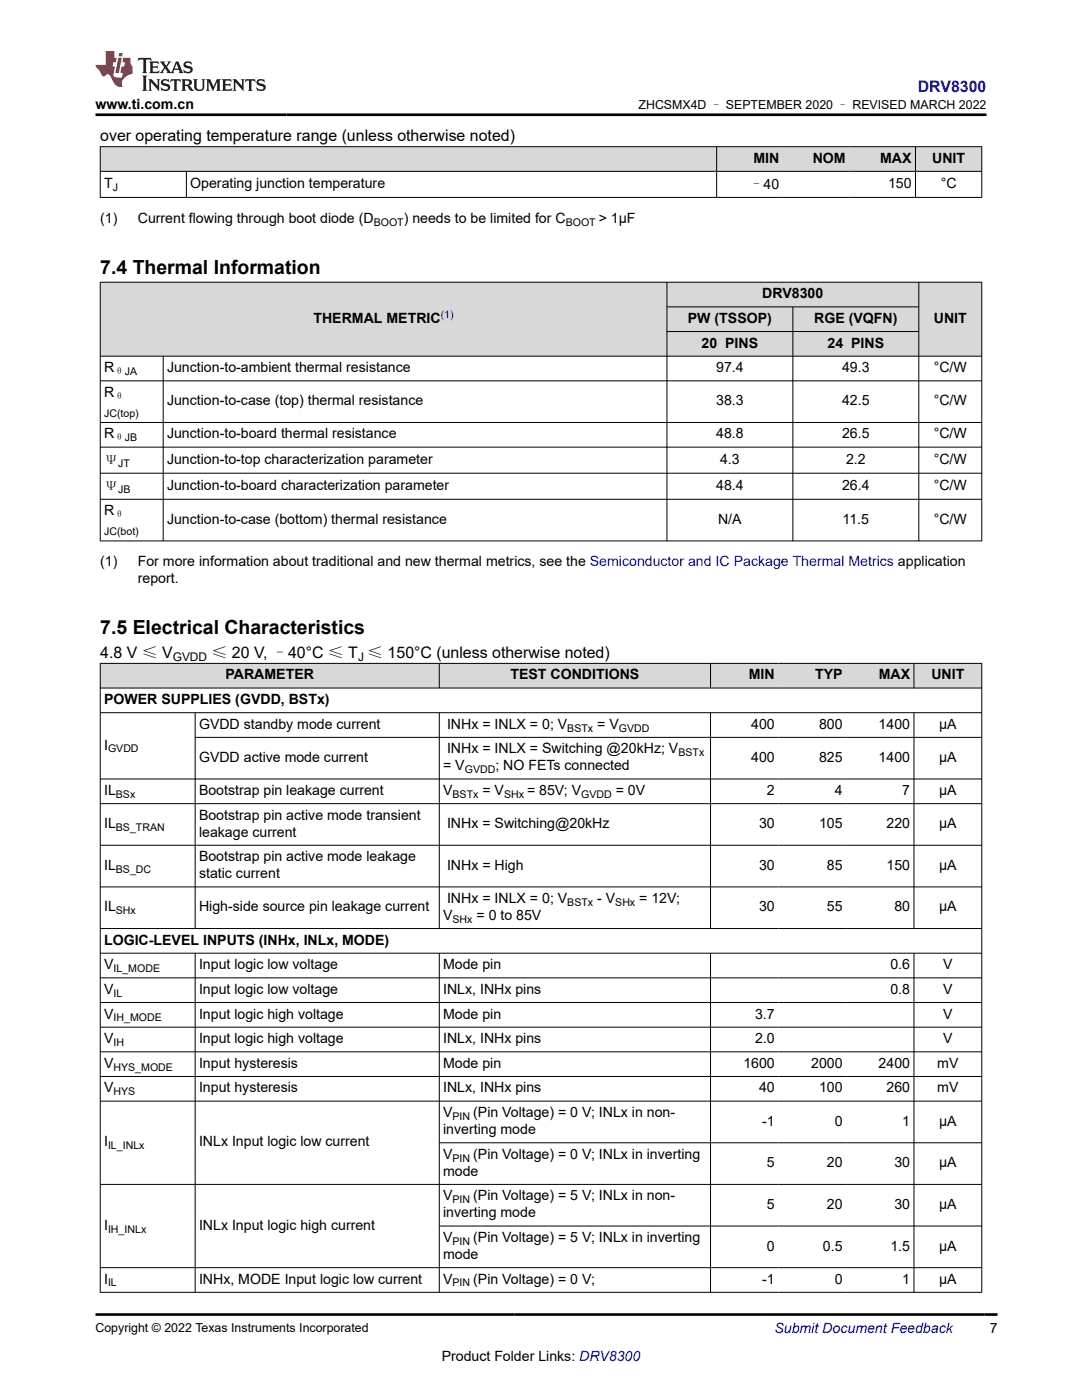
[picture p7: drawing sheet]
<svg xmlns="http://www.w3.org/2000/svg" width="216mm" height="279mm" viewBox="0 0 216 279" stroke-linecap="round" stroke-linejoin="round" font-family="sans-serif">
<defs><g id="words">
<g font-size="3.9">
<text x="20" y="54.6">7.4 Thermal Information</text>
<text x="20" y="126.5">7.5 Electrical Characteristics</text>
</g>
<text font-size="3.2" fill="#00f" x="183.1" y="18.3">DRV8300</text>
<g font-size="3.2">
<text x="20" y="28.1">over operating temperature range (unless otherwise noted)</text>
<text x="20" y="131.2">4.8 V ≤ V</text>
<text x="42.2" y="131.2">≤ 20 V, –40°C ≤ T ≤ 150°C (unless otherwise noted)</text>
</g>
<g font-size="2.8">
<text x="19" y="21.7">www.ti.com.cn</text>
<text x="150.3" y="32.5">MIN</text>
<text x="162.2" y="32.5">NOM</text>
<text x="175.6" y="32.5">MAX</text>
<text x="186" y="32.5">UNIT</text>
<text x="20.8" y="37.5">T</text>
<text x="38" y="37.5">Operating junction temperature</text>
<text x="149.6" y="37.7">–40</text>
<text x="177.2" y="37.5">150</text>
<text x="187.7" y="37.5">°C</text>
<text x="20" y="44.5">(1)</text>
<text x="27.5" y="44.5">Current flowing through boot diode (D</text>
<text x="80.6" y="44.5">) needs to be limited for C</text>
<text x="119.5" y="44.5">&gt; 1µF</text>
<text x="152.1" y="59.5">DRV8300</text>
<text x="62.5" y="64.4">THERMAL METRIC</text>
<text x="137.3" y="64.4">PW (TSSOP)</text>
<text x="162.5" y="64.4">RGE (VQFN)</text>
<text x="186.3" y="64.4">UNIT</text>
<text x="140" y="69.4">20 PINS</text>
<text x="165.1" y="69.4">24 PINS</text>
<text x="20.8" y="74.3">R</text>
<text x="33.3" y="74.3">Junction-to-ambient thermal resistance</text>
<text x="142.9" y="74.3">97.4</text>
<text x="168" y="74.3">49.3</text>
<text x="186.3" y="74.3">°C/W</text>
<text x="20.8" y="79.2">R</text>
<text x="33.3" y="80.9">Junction-to-case (top) thermal resistance</text>
<text x="142.9" y="80.9">38.3</text>
<text x="168" y="80.9">42.5</text>
<text x="186.3" y="80.9">°C/W</text>
<text x="20.8" y="87.5">R</text>
<text x="33.3" y="87.5">Junction-to-board thermal resistance</text>
<text x="142.9" y="87.5">48.8</text>
<text x="168" y="87.5">26.5</text>
<text x="186.3" y="87.5">°C/W</text>
<text x="20.8" y="92.7">Ψ</text>
<text x="33.3" y="92.6">Junction-to-top characterization parameter</text>
<text x="143.7" y="92.6">4.3</text>
<text x="168.8" y="92.6">2.2</text>
<text x="186.3" y="92.6">°C/W</text>
<text x="20.8" y="97.9">Ψ</text>
<text x="33.3" y="97.8">Junction-to-board characterization parameter</text>
<text x="142.9" y="97.8">48.4</text>
<text x="168" y="97.8">26.4</text>
<text x="186.3" y="97.8">°C/W</text>
<text x="20.8" y="102.8">R</text>
<text x="33.3" y="104.5">Junction-to-case (bottom) thermal resistance</text>
<text x="143.3" y="104.5">N/A</text>
<text x="168.1" y="104.5">11.5</text>
<text x="186.3" y="104.5">°C/W</text>
<text x="20" y="113">(1)</text>
<text x="27.5" y="113">For more information about traditional and new thermal metrics, see the Semiconductor and IC Package Thermal Metrics application</text>
<text x="27.5" y="116.4">report.</text>
<text x="45" y="135.6">PARAMETER</text>
<text x="101.9" y="135.6">TEST CONDITIONS</text>
<text x="149.4" y="135.6">MIN</text>
<text x="162.6" y="135.6">TYP</text>
<text x="175.3" y="135.6">MAX</text>
<text x="185.8" y="135.6">UNIT</text>
<text x="20.8" y="140.5">POWER SUPPLIES (GVDD, BSTx)</text>
<text x="20.8" y="149.6">I</text>
<text x="39.7" y="145.4">GVDD standby mode current</text>
<text x="89.2" y="145.4">INHx = INLX = 0; V</text>
<text x="119.2" y="145.4">= V</text>
<text x="149.9" y="145.4">400</text>
<text x="163.4" y="145.4">800</text>
<text x="175.3" y="145.4">1400</text>
<text x="187.4" y="145.4">µA</text>
<text x="39.7" y="152">GVDD active mode current</text>
<text x="88.4" y="153.7">= V</text>
<text x="89.2" y="150.3">INHx = INLX = Switching @20kHz; V</text>
<text x="98.9" y="153.7">; NO FETs connected</text>
<text x="149.9" y="152">400</text>
<text x="163.4" y="152">825</text>
<text x="175.3" y="152">1400</text>
<text x="187.4" y="152">µA</text>
<text x="20.8" y="158.7">IL</text>
<text x="39.7" y="158.7">Bootstrap pin leakage current</text>
<text x="88.4" y="158.7">V</text>
<text x="96.3" y="158.7">= V</text>
<text x="105.2" y="158.7">= 85V; V</text>
<text x="122.9" y="158.7">= 0V</text>
<text x="153" y="158.7">2</text>
<text x="166.6" y="158.7">4</text>
<text x="180" y="158.7">7</text>
<text x="187.4" y="158.7">µA</text>
<text x="20.8" y="165.3">IL</text>
<text x="39.7" y="163.6">Bootstrap pin active mode transient</text>
<text x="39.7" y="167">leakage current</text>
<text x="89.2" y="165.3">INHx = Switching@20kHz</text>
<text x="151.5" y="165.3">30</text>
<text x="163.4" y="165.3">105</text>
<text x="176.9" y="165.3">220</text>
<text x="187.4" y="165.3">µA</text>
<text x="20.8" y="173.6">IL</text>
<text x="39.7" y="171.9">Bootstrap pin active mode leakage</text>
<text x="89.2" y="173.6">INHx = High</text>
<text x="151.5" y="173.6">30</text>
<text x="165" y="173.6">85</text>
<text x="176.9" y="173.6">150</text>
<text x="187.4" y="173.6">µA</text>
<text x="39.7" y="175.3">static current</text>
<text x="20.8" y="181.9">IL</text>
<text x="39.7" y="181.9">High-side source pin leakage current</text>
<text x="88.4" y="183.6">V</text>
<text x="89.2" y="180.2">INHx = INLX = 0; V</text>
<text x="95.1" y="183.6">= 0 to 85V</text>
<text x="119.2" y="180.2">- V</text>
<text x="127.6" y="180.2">= 12V;</text>
<text x="151.5" y="181.9">30</text>
<text x="165" y="181.9">55</text>
<text x="178.5" y="181.9">80</text>
<text x="187.4" y="181.9">µA</text>
<text x="20.8" y="188.5">LOGIC-LEVEL INPUTS (INHx, INLx, MODE)</text>
<text x="20.8" y="193.4">V</text>
<text x="39.7" y="193.4">Input logic low voltage</text>
<text x="88.4" y="193.4">Mode pin</text>
<text x="177.7" y="193.4">0.6</text>
<text x="188.2" y="193.4">V</text>
<text x="20.8" y="198.3">V</text>
<text x="20.8" y="203.3">V</text>
<text x="39.7" y="198.3">Input logic low voltage</text>
<text x="39.7" y="203.3">Input logic high voltage</text>
<text x="88.4" y="198.3">INLx, INHx pins</text>
<text x="88.4" y="203.3">Mode pin</text>
<text x="150.7" y="203.3">3.7</text>
<text x="177.7" y="198.3">0.8</text>
<text x="188.2" y="198.3">V</text>
<text x="188.2" y="203.3">V</text>
<text x="20.8" y="208.2">V</text>
<text x="39.7" y="208.2">Input logic high voltage</text>
<text x="88.4" y="208.2">INLx, INHx pins</text>
<text x="150.7" y="208.2">2.0</text>
<text x="188.2" y="208.2">V</text>
<text x="20.8" y="213.1">V</text>
<text x="39.7" y="213.1">Input hysteresis</text>
<text x="88.4" y="213.1">Mode pin</text>
<text x="148.3" y="213.1">1600</text>
<text x="161.9" y="213.1">2000</text>
<text x="175.3" y="213.1">2400</text>
<text x="187" y="213.1">mV</text>
<text x="20.8" y="218">V</text>
<text x="39.7" y="218">Input hysteresis</text>
<text x="88.4" y="218">INLx, INHx pins</text>
<text x="151.5" y="218">40</text>
<text x="163.4" y="218">100</text>
<text x="176.9" y="218">260</text>
<text x="187" y="218">mV</text>
<text x="88.4" y="226.3">inverting mode</text>
<text x="88.4" y="222.9">V</text>
<text x="94.4" y="222.9">(Pin Voltage) = 0 V; INLx in non-</text>
<text x="152.1" y="224.6">-1</text>
<text x="166.6" y="224.6">0</text>
<text x="180" y="224.6">1</text>
<text x="187.4" y="224.6">µA</text>
<text x="20.8" y="228.8">I</text>
<text x="39.7" y="228.8">INLx Input logic low current</text>
<text x="88.4" y="231.3">V</text>
<text x="94.4" y="231.3">(Pin Voltage) = 0 V; INLx in inverting</text>
<text x="153" y="233">5</text>
<text x="165" y="233">20</text>
<text x="178.5" y="233">30</text>
<text x="187.4" y="233">µA</text>
<text x="88.4" y="234.6">mode</text>
<text x="88.4" y="239.6">V</text>
<text x="94.4" y="239.6">(Pin Voltage) = 5 V; INLx in non-</text>
<text x="20.8" y="245.4">I</text>
<text x="39.7" y="245.4">INLx Input logic high current</text>
<text x="88.4" y="243">inverting mode</text>
<text x="153" y="241.3">5</text>
<text x="165" y="241.3">20</text>
<text x="178.5" y="241.3">30</text>
<text x="187.4" y="241.3">µA</text>
<text x="88.4" y="251.3">mode</text>
<text x="88.4" y="247.9">V</text>
<text x="94.4" y="247.9">(Pin Voltage) = 5 V; INLx in inverting</text>
<text x="153" y="249.6">0</text>
<text x="164.2" y="249.6">0.5</text>
<text x="177.7" y="249.6">1.5</text>
<text x="187.4" y="249.6">µA</text>
<text x="20.8" y="256.2">I</text>
<text x="39.7" y="256.2">INHx, MODE Input logic low current</text>
<text x="88.4" y="256.2">V</text>
<text x="94.4" y="256.2">(Pin Voltage) = 0 V;</text>
<text x="152.1" y="256.2">-1</text>
<text x="166.6" y="256.2">0</text>
<text x="180" y="256.2">1</text>
<text x="187.4" y="256.2">µA</text>
<text x="197.5" y="266.1">7</text>
<text x="88.1" y="271.7">Product Folder Links: DRV8300</text>
</g>
<text font-size="2.8" fill="#00f" x="154.5" y="266.1">Submit Document Feedback</text>
<g font-size="2.5">
<text x="127.4" y="21.8">ZHCSMX4D – SEPTEMBER 2020 – REVISED MARCH 2022</text>
<text x="19" y="265.8">Copyright © 2022 Texas Instruments Incorporated</text>
</g>
<g font-size="2.4">
<text x="34.5" y="131.9">GVDD</text>
<text x="71.4" y="131.9">J</text>
</g>
<g font-size="2.1">
<text x="22.5" y="38.1">J</text>
<text x="74.6" y="45">BOOT</text>
<text x="112.9" y="45">BOOT</text>
<text x="22.8" y="74.8">θJA</text>
<text x="20.8" y="83.1">JC(top)</text>
<text x="22.8" y="79.8">θ</text>
<text x="22.8" y="88.1">θJB</text>
<text x="23.6" y="93.3">JT</text>
<text x="23.6" y="98.5">JB</text>
<text x="20.8" y="106.8">JC(bot)</text>
<text x="22.8" y="103.4">θ</text>
<text x="113.2" y="146">BSTx</text>
<text x="123.5" y="146">GVDD</text>
<text x="21.6" y="150.1">GVDD</text>
<text x="92.7" y="154.3">GVDD</text>
<text x="135.4" y="150.9">BSTx</text>
<text x="23.1" y="159.2">BSx</text>
<text x="90.3" y="159.2">BSTx</text>
<text x="100.6" y="159.2">SHx</text>
<text x="116" y="159.2">GVDD</text>
<text x="23.1" y="165.8">BS_TRAN</text>
<text x="23.1" y="174.1">BS_DC</text>
<text x="23.1" y="182.5">SHx</text>
<text x="90.3" y="184.1">SHx</text>
<text x="113.2" y="180.8">BSTx</text>
<text x="122.8" y="180.8">SHx</text>
<text x="22.6" y="194">IL_MODE</text>
<text x="22.6" y="198.9">IL</text>
<text x="22.6" y="203.8">IH_MODE</text>
<text x="22.6" y="208.8">IH</text>
<text x="22.6" y="213.7">HYS_MODE</text>
<text x="22.6" y="218.6">HYS</text>
<text x="90.3" y="223.5">PIN</text>
<text x="21.6" y="229.4">IL_INLx</text>
<text x="90.3" y="231.8">PIN</text>
<text x="21.6" y="246">IH_INLx</text>
<text x="90.3" y="240.1">PIN</text>
<text x="90.3" y="248.4">PIN</text>
<text x="21.6" y="256.7">IL</text>
<text x="90.3" y="256.7">PIN</text>
</g>
<text font-size="2.1" fill="#00f" x="87.9" y="63.5">(1)</text>
</g></defs>
<g fill="#d8d8d8">
<path d="M20 29.3h175.9v4.9h-175.9z" fill-rule="evenodd"/>
<path d="M20.1 29.3h122.8v4.8h-122.8z" fill-rule="evenodd"/>
<path d="M143.1 29.3h13.1v4.8h-13.1z" fill-rule="evenodd"/>
<path d="M156.2 29.3h13.2v4.8h-13.2z" fill-rule="evenodd"/>
<path d="M169.4 29.3h13.2v4.8h-13.2z" fill-rule="evenodd"/>
<path d="M182.7 29.3h13.1v4.8h-13.1z" fill-rule="evenodd"/>
</g>
<path d="M19.9 29.3h176.1M19.9 34.2h176.1M19.9 39.4h176.1M20 29.2v10.3M37.2 34.2v5.3M143 29.2v10.3M182.7 29.2v10.3M195.9 29.2v10.3" fill="none" stroke="#000" stroke-width=".2"/>
<g fill="#d8d8d8">
<path d="M20 56.3h175.9v4.9h-175.9z" fill-rule="evenodd"/>
<path d="M20.1 56.4h112.9v14.6h-112.9z" fill-rule="evenodd"/>
<path d="M133.1 56.4h50.2v4.8h-50.2z" fill-rule="evenodd"/>
<path d="M183.4 56.4h12.4v14.6h-12.4z" fill-rule="evenodd"/>
<path d="M133.1 61.3h25v4.8h-25z" fill-rule="evenodd"/>
<path d="M158.3 61.3h25v4.8h-25z" fill-rule="evenodd"/>
<path d="M133.1 66.2h25v4.8h-25z" fill-rule="evenodd"/>
<path d="M158.3 66.2h25v4.8h-25z" fill-rule="evenodd"/>
</g>
<g fill="none" stroke="#000" stroke-width=".2">
<path d="M19.9 56.3h176.1M20 56.3v51.7M133.1 56.3v51.7M183.3 56.3v51.7M195.9 56.3v51.7M19.9 71.1h176.1M19.9 76h176.1M32.6 71.1v36.9M133.1 61.2h50.3M133.1 66.2h50.3M158.2 61.2v46.8M19.9 84.3h176.1"/>
<path d="M19.9 89.2h176.1M19.9 94.4h176.1M19.9 99.6h176.1M19.9 108h176.1"/>
</g>
<g fill="#d8d8d8">
<path d="M20 132.4h175.9v4.9h-175.9z" fill-rule="evenodd"/>
<path d="M20.1 132.5h67.5v4.8h-67.5z" fill-rule="evenodd"/>
<path d="M87.7 132.5h54v4.8h-54z" fill-rule="evenodd"/>
<path d="M141.8 132.5h13.5v4.8h-13.5z" fill-rule="evenodd"/>
<path d="M155.3 132.5h13.5v4.8h-13.5z" fill-rule="evenodd"/>
<path d="M168.8 132.5h13.5v4.8h-13.5z" fill-rule="evenodd"/>
<path d="M182.4 132.5h13.4v4.8h-13.4z" fill-rule="evenodd"/>
</g>
<g fill="none" stroke="#000" stroke-width=".2">
<path d="M19.9 132.4h176.1M19.9 137.3h176.1M20 132.3v125.7M87.7 132.3v5.1M141.8 132.3v5.1M182.4 132.3v5.1M195.9 132.3v125.7M19.9 142.2h176.1M38.9 142.2v43.2M38.9 147.2h157.1M87.7 142.2v43.2M141.8 142.2v43.2"/>
<path d="M182.4 142.2v43.2M196 155.5h-176.1M19.9 160.4h176.1M19.9 168.7h176.1M19.9 177h176.1M19.9 185.3h176.1M19.9 190.2h176.1M19.9 195.2h176.1M38.9 190.2v67.8M87.7 190.2v67.8M141.8 190.2v67.8M182.4 190.2v67.8"/>
<path d="M19.9 200.1h176.1M19.9 205h176.1M19.9 209.9h176.1M19.9 214.8h176.1M19.9 219.8h176.1M87.7 228.1h108.3M196 236.4h-176.1M19.9 253h176.1M19.9 257.9h176.1M87.7 244.7h108.3"/>
</g>
<path d="M27.7 11.6l-.2 .5 .5-.2h.6v.1v2.2l-.2 .4h1l-.2-.4v-2.2v-.1h.5l.5 .2-.1-.5zM29.8 12.3l.2 .4v1.5l-.2 .4h1.9l.1-.6a1.08 1.08 0 0 1-1.3 .2v-.7h.6l.4 .2v-.7l-.4 .2h-.6v-.5l.2-.2a1 1 0 0 1 1 .3l-.1-.5zM31.8 12.3l1 1.1-1 1.2h.9l-.2-.2 .4-.8 .5 .8-.2 .2h1.6l-.2-.2 .1-.5h1l.1 .5-.1 .2h.9l-.2-.3-.8-2h-.5l-1 2.2-.8-1.1 .9-1.1h-.8l.2 .2-.5 .6-.3-.6 .1-.2zM35.2 12.7l.4 1h-.8zM36.8 12.4a.65 .65 0 0 0-.2 .7 .65 .65 0 0 0 .6 .5l.7 .1 .1 .3a.79 .79 0 0 1-.7 .4 .79 .79 0 0 1-.7-.5l.1 .7 .2-.1a.93 .93 0 0 0 1.1 .1 .93 .93 0 0 0 .4-1 1.46 1.46 0 0 0-1.2-.6l-.1-.3a1.09 1.09 0 0 1 1.2 .2l-.2-.6-.1 .1-.6-.2zM28.4 15.1l.2 .4v2.2l-.2 .4h1l-.2-.4v-2.2l.2-.4zM29.6 15.8l.2 .4v1.5l-.2 .4h.8l-.3-.4v-1.3l1.7 1.8v-2l.2-.4h-.8l.2 .2 .1 1.1-1.2-1.3zM32.3 15.9a.65 .65 0 0 0-.2 .8 .65 .65 0 0 0 .7 .4l.6 .2 .1 .2a.79 .79 0 0 1-.7 .4 .79 .79 0 0 1-.7-.5l.1 .7 .2-.1a.93 .93 0 0 0 1.1 .1 .93 .93 0 0 0 .4-.9 1.46 1.46 0 0 0-1.2-.6l-.1-.4a1.09 1.09 0 0 1 1.2 .2l-.2-.6-.1 .1-.6-.1zM34.1 15.8l-.1 .6a.63 .63 0 0 1 .7-.3l.1 1.6-.3 .4h1l-.2-.4v-1.6a.66 .66 0 0 1 .8 .3l-.1-.6zM36.2 15.8l.2 .4v1.5l-.2 .4h.9l-.2-.2v-.7h.5l.1 .2a.79 .79 0 0 0 1.2 .6l-1-.9a.61 .61 0 0 0 .6-.6 .61 .61 0 0 0-.5-.7zM36.9 16.1h.2a.47 .47 0 0 1 .5 .1 .47 .47 0 0 1 .1 .5l-.2 .1-.6 .1zM38.5 15.8l.2 .2a2.27 2.27 0 0 0 .4 2 1.04 1.04 0 0 0 1.7-.7v-1.3l.2-.2h-.8l.2 .4v1.1a.6 .6 0 0 1-.6 .6 .6 .6 0 0 1-.6-.6v-1.1l.3-.4zM41.1 15.8l.2 .4v1.5l-.2 .4h.7l-.2-.4v-1.4l.9 1.9 .8-1.9v1.4l-.2 .4h1l-.3-.4v-1.5l.3-.4h-.8l-.7 1.5-.7-1.5zM44.3 15.8l.2 .4v1.5l-.2 .4h1.9l.1-.6a1.09 1.09 0 0 1-1.3 .2v-.7h.6l.4 .2v-.6l-.4 .2h-.6v-.6l.2-.1a1.01 1.01 0 0 1 1 .3l-.1-.6zM46.4 15.8l.3 .4v1.5l-.3 .4h.8l-.2-.4v-1.3l1.6 1.8v-2l.2-.4h-.7l.2 .2v1.1l-1.2-1.3zM49 15.8l-.1 .6a.63 .63 0 0 1 .8-.3v1.6l-.3 .4h1l-.2-.4v-1.6a.66 .66 0 0 1 .8 .3l-.1-.6zM51.4 15.9a.65 .65 0 0 0-.2 .8 .65 .65 0 0 0 .6 .4l.6 .2 .2 .2a.79 .79 0 0 1-.8 .4 .79 .79 0 0 1-.6-.5l.1 .7 .2-.1a.93 .93 0 0 0 1 .1 .93 .93 0 0 0 .5-.9 1.46 1.46 0 0 0-1.3-.6l-.1-.4a1.09 1.09 0 0 1 1.3 .2l-.2-.6-.2 .1-.5-.1z" fill="#231f20"/>
<path d="M21.1 10.2v2.8h-2.1l.1 .3 .9 1a.95 .95 0 0 0 .9 .9 .59 .59 0 0 1 .6-.4 .59 .59 0 0 1 .5 .4l.4 .7a1.59 1.59 0 0 0 2.1 1.4 1.61 1.61 0 0 1 1-2.3l1-.3-.1-1.5a1.59 1.59 0 0 1-.4-1.7h-1.4l-.2 .9h.5l-.1 .9h-.5l-.2 1v.2l.4 .1-.2 .9h-.6a.73 .73 0 0 1-1.1-.7l.3-1.5h-.5l.2-.9h.5l.2-.9h-.5v-1.3zM23.6 11.5l-.6 3.1h.7l.6-3.1zM23.8 10.6l-.1 .6h.7l.1-.6z" fill="#ed1c24"/>
<path d="M19 22.9h177.8M19 262.3h180" fill="none" stroke="#000" stroke-width=".53"/>
<use href="#words"/>
</svg>
